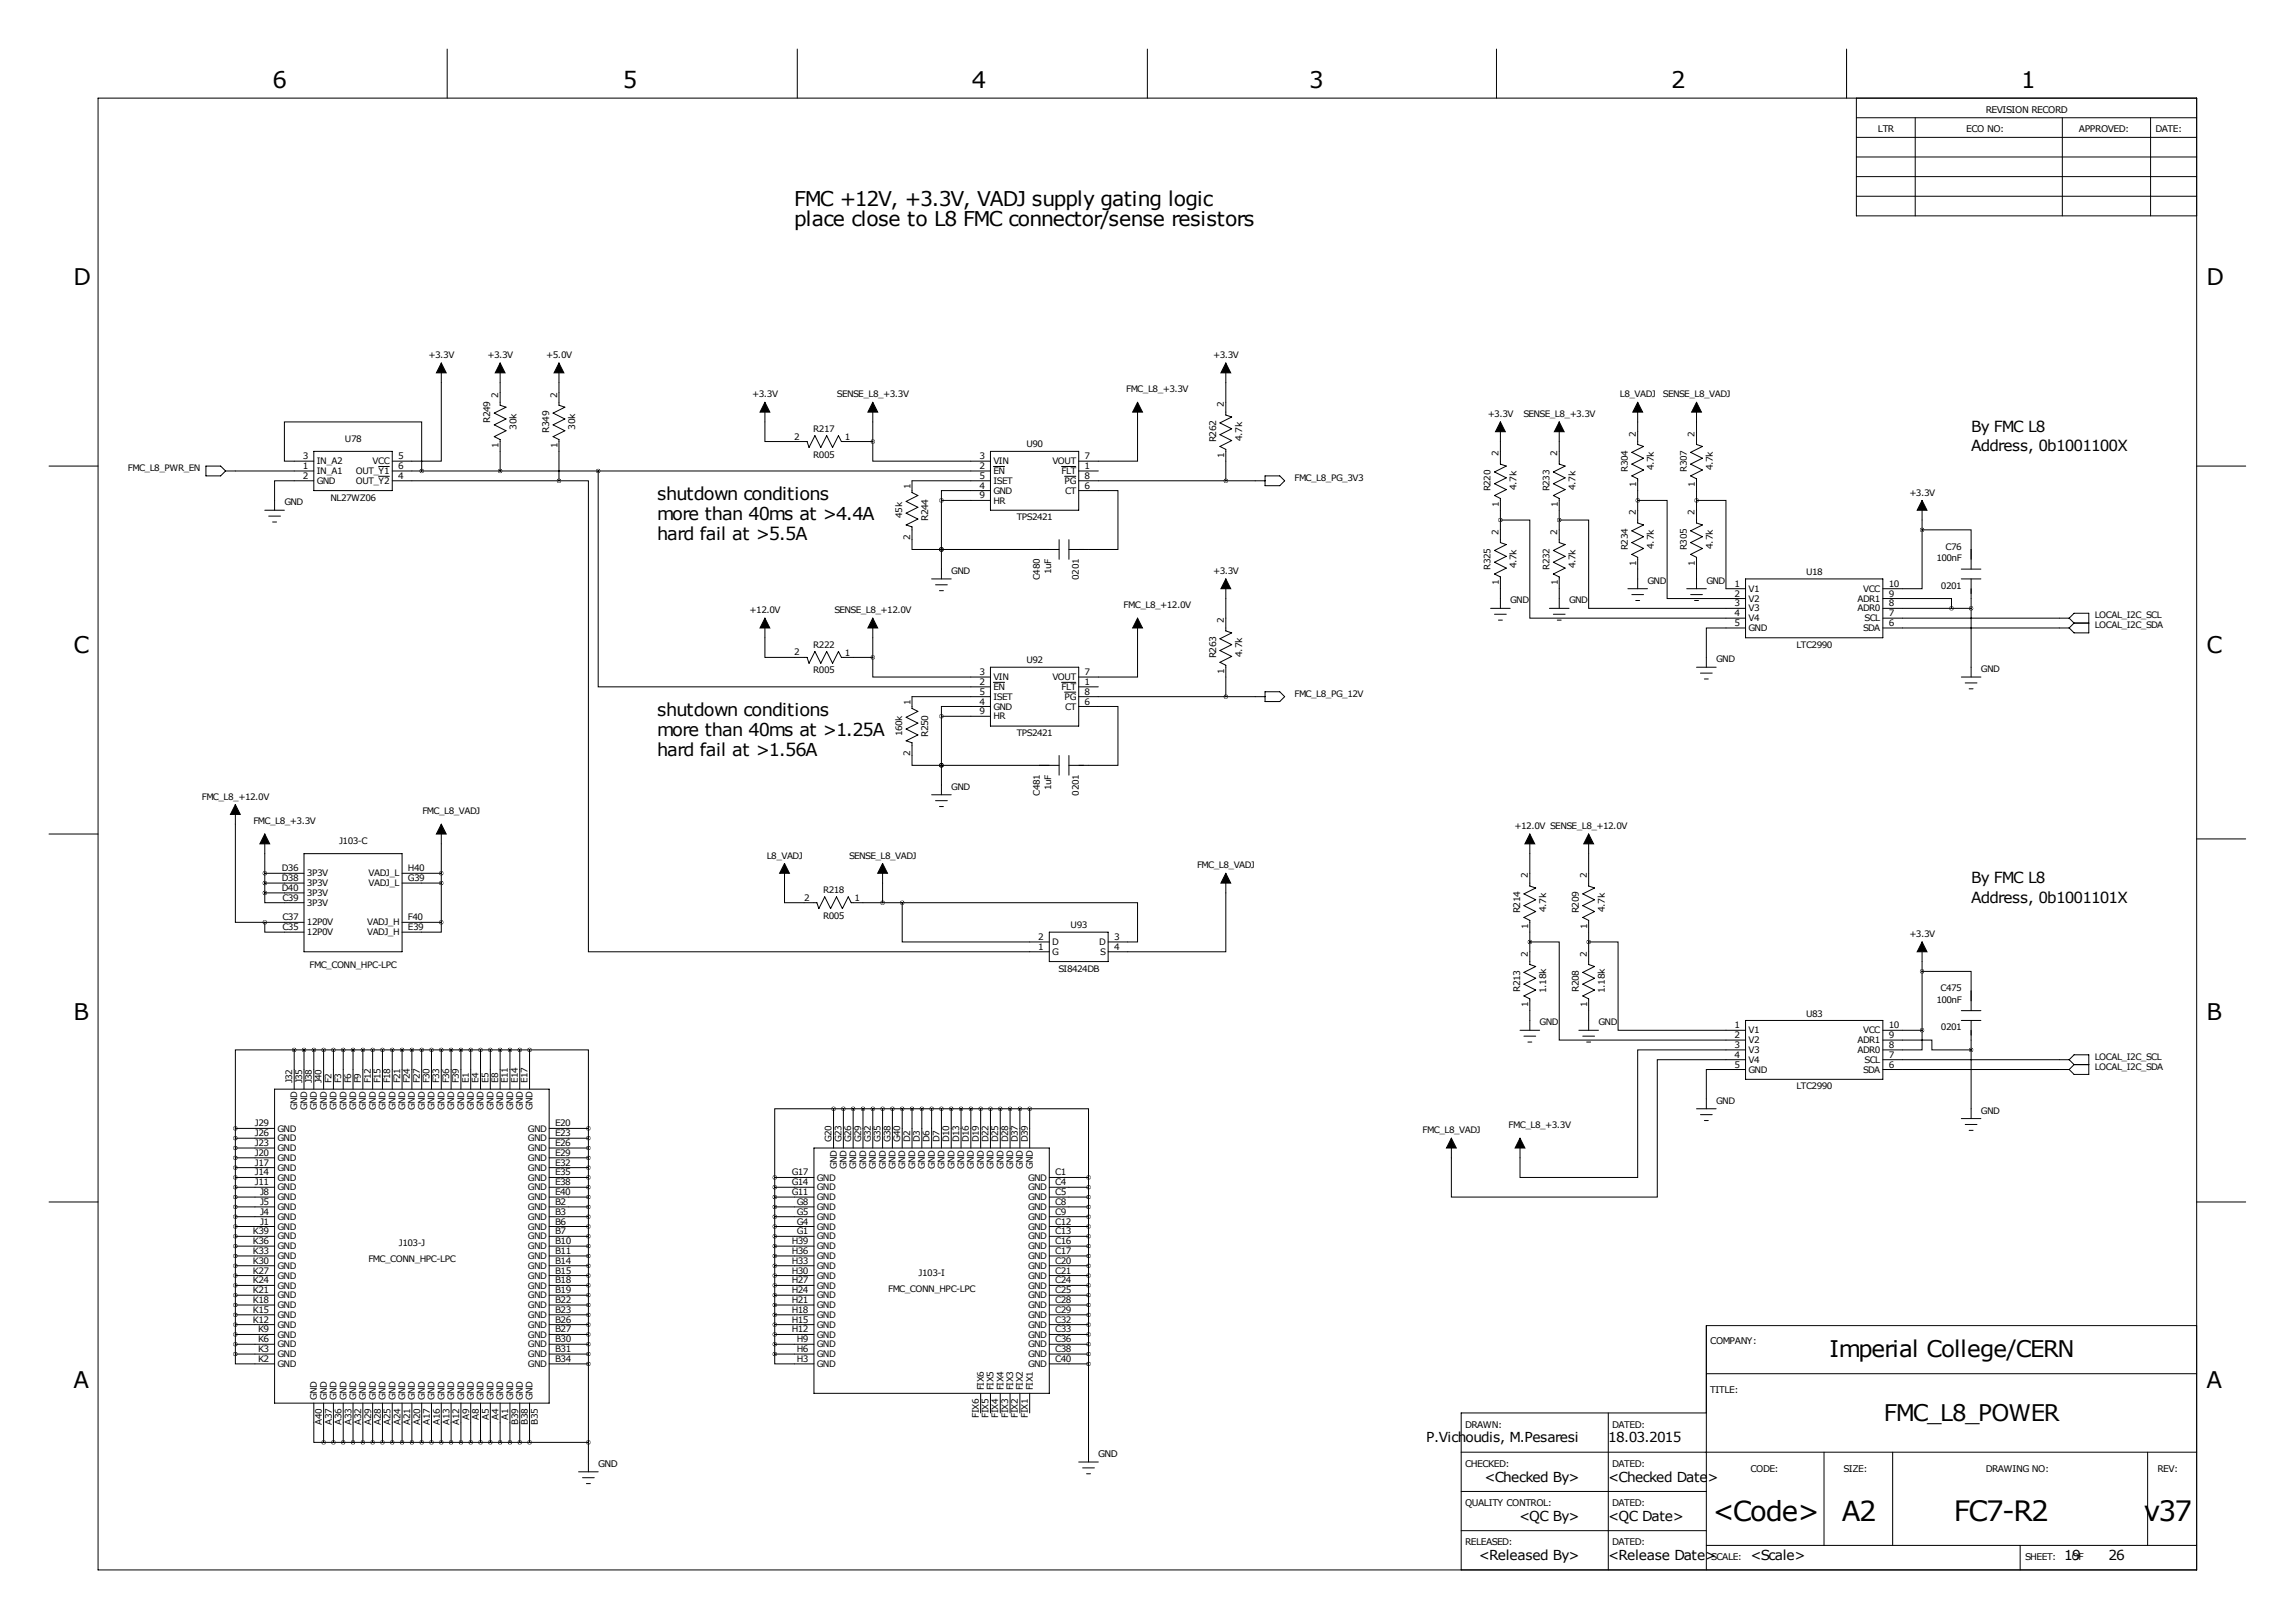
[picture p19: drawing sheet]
<svg xmlns="http://www.w3.org/2000/svg" width="594mm" height="419mm" viewBox="0 0 594 419" stroke-linecap="round" stroke-linejoin="round" font-family="sans-serif">
<defs><g id="words">
<g font-size="7.3">
<text x="506.1" y="393.7">FC7-R2</text>
<text x="555.3" y="393.7">v37</text>
</g>
<g font-size="7.1">
<text x="443.5" y="393.7">&lt;Code&gt;</text>
<text x="477.1" y="393.7">A2</text>
</g>
<g font-size="5.9">
<text x="70.6" y="22.9">6</text>
<text x="161.3" y="22.9">5</text>
<text x="251.7" y="22.9">4</text>
<text x="339.1" y="22.9">3</text>
<text x="432.8" y="22.9">2</text>
<text x="523.5" y="22.9">1</text>
<text x="19" y="73.7">D</text>
<text x="571.5" y="73.7">D</text>
<text x="19" y="168.9">C</text>
<text x="571.5" y="168.9">C</text>
<text x="19" y="264.2">B</text>
<text x="571.5" y="264.2">B</text>
<text x="473.9" y="351.3">Imperial College/CERN</text>
<text x="19" y="359.4">A</text>
<text x="571.5" y="359.4">A</text>
<text x="488" y="367.8">FMC_L8_POWER</text>
</g>
<g font-size="5.3">
<text x="205.7" y="53.3">FMC +12V, +3.3V, VADJ supply gating logic</text>
<text x="205.7" y="58.4">place close to L8 FMC connector/sense resistors</text>
</g>
<g font-size="4.6">
<text x="170.2" y="129.5">shutdown conditions</text>
<text x="170.2" y="134.6">more than 40ms at &gt;4.4A</text>
<text x="170.2" y="139.7">hard fail at &gt;5.5A</text>
<text x="170.2" y="185.4">shutdown conditions</text>
<text x="170.2" y="190.5">more than 40ms at &gt;1.25A</text>
<text x="170.2" y="195.6">hard fail at &gt;1.56A</text>
</g>
<g font-size="4">
<text x="510.5" y="111.8">By FMC L8</text>
<text x="510.5" y="116.8">Address, 0b1001100X</text>
<text x="510.5" y="228.6">By FMC L8</text>
<text x="510.5" y="233.7">Address, 0b1001101X</text>
</g>
<g font-size="3.6">
<text x="369.4" y="373.4">P.Vichoudis, M.Pesaresi</text>
<text x="416.6" y="373.4">18.03.2015</text>
<text x="384.5" y="383.5">&lt;Checked By&gt;</text>
<text x="416.6" y="383.5">&lt;Checked Date&gt;</text>
<text x="393.5" y="393.7">&lt;QC By&gt;</text>
<text x="416.6" y="393.7">&lt;QC Date&gt;</text>
<text x="383.1" y="403.8">&lt;Released By&gt;</text>
<text x="416.6" y="403.8">&lt;Release Date&gt;</text>
<text x="453.4" y="403.8">&lt;Scale&gt;</text>
<text x="534.7" y="403.8">19</text>
<text x="546.1" y="403.8">26</text>
</g>
<g font-size="2.4">
<text x="514.3" y="29.2">REVISION RECORD</text>
<text x="486.4" y="34.3">LTR</text>
<text x="509.3" y="34.3">ECO NO:</text>
<text x="538.5" y="34.3">APPROVED:</text>
<text x="558.3" y="34.3">DATE:</text>
<text x="127" y="109.5" transform="rotate(-90 127 109.5)">R249</text>
<text x="133.7" y="111.2" transform="rotate(-90 133.7 111.2)">30k</text>
<text x="142.2" y="112" transform="rotate(-90 142.2 112)">R349</text>
<text x="149" y="111.2" transform="rotate(-90 149 111.2)">30k</text>
<text x="315" y="114.5" transform="rotate(-90 315 114.5)">R262</text>
<text x="321.7" y="114.1" transform="rotate(-90 321.7 114.1)">4.7k</text>
<text x="428.4" y="121.8" transform="rotate(-90 428.4 121.8)">4.7k</text>
<text x="443.6" y="121.8" transform="rotate(-90 443.6 121.8)">4.7k</text>
<text x="392.8" y="126.8" transform="rotate(-90 392.8 126.8)">4.7k</text>
<text x="408.1" y="126.8" transform="rotate(-90 408.1 126.8)">4.7k</text>
<text x="240.4" y="134.9" transform="rotate(-90 240.4 134.9)">R244</text>
<text x="428.4" y="142.1" transform="rotate(-90 428.4 142.1)">4.7k</text>
<text x="443.6" y="142.1" transform="rotate(-90 443.6 142.1)">4.7k</text>
<text x="392.8" y="147.2" transform="rotate(-90 392.8 147.2)">4.7k</text>
<text x="408.1" y="147.2" transform="rotate(-90 408.1 147.2)">4.7k</text>
<text x="315" y="170.4" transform="rotate(-90 315 170.4)">R263</text>
<text x="321.7" y="170" transform="rotate(-90 321.7 170)">4.7k</text>
<text x="240.4" y="190.7" transform="rotate(-90 240.4 190.7)">R250</text>
<text x="393.7" y="236.5" transform="rotate(-90 393.7 236.5)">R214</text>
<text x="400.4" y="236.1" transform="rotate(-90 400.4 236.1)">4.7k</text>
<text x="408.9" y="236.5" transform="rotate(-90 408.9 236.5)">R209</text>
<text x="415.7" y="236.1" transform="rotate(-90 415.7 236.1)">4.7k</text>
<text x="393.7" y="256.8" transform="rotate(-90 393.7 256.8)">R213</text>
<text x="400.4" y="257.1" transform="rotate(-90 400.4 257.1)">1.18k</text>
<text x="408.9" y="256.8" transform="rotate(-90 408.9 256.8)">R208</text>
<text x="415.7" y="257.1" transform="rotate(-90 415.7 257.1)">1.18k</text>
<text x="443" y="348">COMPANY:</text>
<text x="443" y="360.7">TITLE:</text>
<text x="379.5" y="369.6">DRAWN:</text>
<text x="417.6" y="369.6">DATED:</text>
<text x="284.5" y="377.2">GND</text>
<text x="154.9" y="379.7">GND</text>
<text x="379.5" y="379.7">CHECKED:</text>
<text x="417.6" y="379.7">DATED:</text>
<text x="453.4" y="381">CODE:</text>
<text x="477.5" y="381">SIZE:</text>
<text x="514.3" y="381">DRAWING NO:</text>
<text x="558.8" y="381">REV:</text>
<text x="379.5" y="389.9">QUALITY CONTROL:</text>
<text x="417.6" y="389.9">DATED:</text>
<text x="379.5" y="400">RELEASED:</text>
<text x="417.6" y="400">DATED:</text>
<text x="443.2" y="403.9">SCALE:</text>
<text x="524.5" y="403.9">SHEET:</text>
<text x="536.6" y="403.9">OF</text>
</g>
<g font-size="2.3">
<text x="111" y="92.7">+3.3V</text>
<text x="126.2" y="92.7">+3.3V</text>
<text x="141.5" y="92.7">+5.0V</text>
<text x="314.2" y="92.7">+3.3V</text>
<text x="291.7" y="101.6">FMC_L8_+3.3V</text>
<text x="129" y="102.9" transform="rotate(-90 129 102.9)">2</text>
<text x="144.3" y="102.9" transform="rotate(-90 144.3 102.9)">2</text>
<text x="194.8" y="102.9">+3.3V</text>
<text x="216.8" y="102.9">SENSE_L8_+3.3V</text>
<text x="317" y="105.5" transform="rotate(-90 317 105.5)">2</text>
<text x="385.3" y="108">+3.3V</text>
<text x="394.6" y="108">SENSE_L8_+3.3V</text>
<text x="419.6" y="102.9">L8_VADJ</text>
<text x="430.7" y="102.9">SENSE_L8_VADJ</text>
<text x="205.7" y="113.8">2</text>
<text x="210.7" y="111.8">R217</text>
<text x="218.8" y="113.9">1</text>
<text x="423.7" y="113.1" transform="rotate(-90 423.7 113.1)">2</text>
<text x="438.9" y="113.1" transform="rotate(-90 438.9 113.1)">2</text>
<text x="78.4" y="118.9">3</text>
<text x="89.3" y="114.3">U78</text>
<text x="103.1" y="118.9">5</text>
<text x="129.1" y="116" transform="rotate(-90 129.1 116)">1</text>
<text x="144.4" y="116" transform="rotate(-90 144.4 116)">1</text>
<text x="210.7" y="118.5">R005</text>
<text x="253.7" y="118.9">3</text>
<text x="265.9" y="115.8">U90</text>
<text x="280.9" y="118.9">7</text>
<text x="317.1" y="118.5" transform="rotate(-90 317.1 118.5)">1</text>
<text x="388.1" y="118.2" transform="rotate(-90 388.1 118.2)">2</text>
<text x="403.4" y="118.2" transform="rotate(-90 403.4 118.2)">2</text>
<text x="33.1" y="121.9">FMC_L8_PWR_EN</text>
<text x="78.4" y="121.4">1</text>
<text x="78.4" y="124">2</text>
<text x="82" y="122.7">IN_A1</text>
<text x="82" y="120.2">IN_A2</text>
<text x="82" y="125.3">GND</text>
<text x="92.1" y="122.7">OUT_Y1</text>
<text x="92.1" y="125.3">OUT_Y2</text>
<text x="96.5" y="120.2">VCC</text>
<text x="103.1" y="121.4">6</text>
<text x="103.1" y="124">4</text>
<text x="253.7" y="121.4">2</text>
<text x="253.7" y="124">5</text>
<text x="257.3" y="120.2">VIN</text>
<text x="257.3" y="122.7">EN</text>
<text x="257.3" y="125.3">ISET</text>
<text x="272.6" y="120.2">VOUT</text>
<text x="274.9" y="122.7">FLT</text>
<text x="275.7" y="125.3">PG</text>
<text x="280.9" y="121.4">1</text>
<text x="280.9" y="124">8</text>
<text x="335.3" y="124.5">FMC_L8_PG_3V3</text>
<text x="421.6" y="122.1" transform="rotate(-90 421.6 122.1)">R304</text>
<text x="436.9" y="122.1" transform="rotate(-90 436.9 122.1)">R307</text>
<text x="73.7" y="130.8">GND</text>
<text x="85.6" y="129.6">NL27WZ06</text>
<text x="235.8" y="126.6" transform="rotate(-90 235.8 126.6)">1</text>
<text x="253.7" y="126.5">4</text>
<text x="253.7" y="129">9</text>
<text x="257.3" y="127.8">GND</text>
<text x="257.3" y="130.3">HR</text>
<text x="275.9" y="127.8">CT</text>
<text x="280.9" y="126.5">6</text>
<text x="386.1" y="127.2" transform="rotate(-90 386.1 127.2)">R220</text>
<text x="388.2" y="131.2" transform="rotate(-90 388.2 131.2)">1</text>
<text x="401.3" y="127.2" transform="rotate(-90 401.3 127.2)">R233</text>
<text x="403.5" y="131.2" transform="rotate(-90 403.5 131.2)">1</text>
<text x="423.8" y="126.1" transform="rotate(-90 423.8 126.1)">1</text>
<text x="439" y="126.1" transform="rotate(-90 439 126.1)">1</text>
<text x="494.5" y="128.3">+3.3V</text>
<text x="233.7" y="134" transform="rotate(-90 233.7 134)">45k</text>
<text x="263.4" y="134.7">TPS2421</text>
<text x="423.7" y="133.4" transform="rotate(-90 423.7 133.4)">2</text>
<text x="438.9" y="133.4" transform="rotate(-90 438.9 133.4)">2</text>
<text x="235.7" y="139.7" transform="rotate(-90 235.7 139.7)">2</text>
<text x="388.1" y="138.5" transform="rotate(-90 388.1 138.5)">2</text>
<text x="403.4" y="138.5" transform="rotate(-90 403.4 138.5)">2</text>
<text x="421.6" y="142.4" transform="rotate(-90 421.6 142.4)">R234</text>
<text x="436.9" y="142.4" transform="rotate(-90 436.9 142.4)">R305</text>
<text x="503.9" y="142.3">C76</text>
<text x="246.4" y="148.6">GND</text>
<text x="272.3" y="148.6" transform="rotate(-90 272.3 148.6)">1uF</text>
<text x="314.2" y="148.6">+3.3V</text>
<text x="386.1" y="147.5" transform="rotate(-90 386.1 147.5)">R325</text>
<text x="401.3" y="147.5" transform="rotate(-90 401.3 147.5)">R232</text>
<text x="423.8" y="146.5" transform="rotate(-90 423.8 146.5)">1</text>
<text x="439" y="146.5" transform="rotate(-90 439 146.5)">1</text>
<text x="467.8" y="148.8">U18</text>
<text x="501.5" y="145.3">100nF</text>
<text x="269.3" y="150.2" transform="rotate(-90 269.3 150.2)">C480</text>
<text x="279.4" y="150.1" transform="rotate(-90 279.4 150.1)">0201</text>
<text x="388.2" y="151.5" transform="rotate(-90 388.2 151.5)">1</text>
<text x="403.5" y="151.5" transform="rotate(-90 403.5 151.5)">1</text>
<text x="426.7" y="151.1">GND</text>
<text x="442" y="151.1">GND</text>
<text x="449.3" y="151.9">1</text>
<text x="449.3" y="154.4">2</text>
<text x="452.9" y="153.2">V1</text>
<text x="452.9" y="155.7">V2</text>
<text x="481.1" y="155.7">ADR1</text>
<text x="482.6" y="153.2">VCC</text>
<text x="489.2" y="151.9">10</text>
<text x="489.2" y="154.4">9</text>
<text x="502.7" y="152.4">0201</text>
<text x="194.2" y="158.8">+12.0V</text>
<text x="216.1" y="158.8">SENSE_L8_+12.0V</text>
<text x="291" y="157.5">FMC_L8_+12.0V</text>
<text x="317" y="161.3" transform="rotate(-90 317 161.3)">2</text>
<text x="391.2" y="156.2">GND</text>
<text x="406.4" y="156.2">GND</text>
<text x="449.3" y="157">3</text>
<text x="449.3" y="159.5">4</text>
<text x="452.9" y="158.3">V3</text>
<text x="452.9" y="160.8">V4</text>
<text x="481.1" y="158.3">ADR0</text>
<text x="483" y="160.8">SCL</text>
<text x="489.2" y="157">8</text>
<text x="489.2" y="159.5">7</text>
<text x="542.5" y="160">LOCAL_I2C_SCL</text>
<text x="210.7" y="167.6">R222</text>
<text x="449.3" y="162.1">5</text>
<text x="452.9" y="163.4">GND</text>
<text x="465.3" y="167.7">LTC2990</text>
<text x="482.6" y="163.4">SDA</text>
<text x="489.2" y="162.1">6</text>
<text x="542.5" y="162.6">LOCAL_I2C_SDA</text>
<text x="205.7" y="169.7">2</text>
<text x="218.8" y="169.8">1</text>
<text x="265.9" y="171.7">U92</text>
<text x="444.5" y="171.4">GND</text>
<text x="513.1" y="174">GND</text>
<text x="210.7" y="174.3">R005</text>
<text x="253.7" y="174.8">3</text>
<text x="253.7" y="177.3">2</text>
<text x="253.7" y="179.8">5</text>
<text x="257.3" y="176.1">VIN</text>
<text x="257.3" y="178.6">EN</text>
<text x="272.6" y="176.1">VOUT</text>
<text x="274.9" y="178.6">FLT</text>
<text x="280.9" y="174.8">7</text>
<text x="280.9" y="177.3">1</text>
<text x="280.9" y="179.8">8</text>
<text x="317.1" y="174.4" transform="rotate(-90 317.1 174.4)">1</text>
<text x="235.8" y="182.5" transform="rotate(-90 235.8 182.5)">1</text>
<text x="253.7" y="182.4">4</text>
<text x="253.7" y="184.9">9</text>
<text x="257.3" y="181.1">ISET</text>
<text x="257.3" y="183.7">GND</text>
<text x="275.7" y="181.1">PG</text>
<text x="275.9" y="183.7">CT</text>
<text x="280.9" y="182.4">6</text>
<text x="335.3" y="180.3">FMC_L8_PG_12V</text>
<text x="233.7" y="190.5" transform="rotate(-90 233.7 190.5)">160k</text>
<text x="257.3" y="186.2">HR</text>
<text x="263.4" y="190.6">TPS2421</text>
<text x="235.7" y="195.6" transform="rotate(-90 235.7 195.6)">2</text>
<text x="52.3" y="207">FMC_L8_+12.0V</text>
<text x="246.4" y="204.5">GND</text>
<text x="269.3" y="206.1" transform="rotate(-90 269.3 206.1)">C481</text>
<text x="272.3" y="204.5" transform="rotate(-90 272.3 204.5)">1uF</text>
<text x="279.4" y="205.9" transform="rotate(-90 279.4 205.9)">0201</text>
<text x="65.6" y="213.4">FMC_L8_+3.3V</text>
<text x="109.4" y="210.8">FMC_L8_VADJ</text>
<text x="392.3" y="214.6">+12.0V SENSE_L8_+12.0V</text>
<text x="87.8" y="218.4">J103-C</text>
<text x="73" y="225.6">D36</text>
<text x="79.5" y="226.9">3P3V</text>
<text x="95.5" y="226.9">VADJ_L</text>
<text x="105.7" y="225.6">H40</text>
<text x="198.6" y="222.2">L8_VADJ</text>
<text x="219.9" y="222.2">SENSE_L8_VADJ</text>
<text x="310.1" y="224.8">FMC_L8_VADJ</text>
<text x="395.7" y="227.4" transform="rotate(-90 395.7 227.4)">2</text>
<text x="411" y="227.4" transform="rotate(-90 411 227.4)">2</text>
<text x="73" y="228.1">D38</text>
<text x="73" y="230.6">D40</text>
<text x="73.1" y="233.2">C39</text>
<text x="79.5" y="229.4">3P3V</text>
<text x="79.5" y="231.9">3P3V</text>
<text x="95.5" y="229.4">VADJ_L</text>
<text x="105.7" y="228.1">G39</text>
<text x="208.3" y="233.2">2</text>
<text x="213.2" y="231.1">R218</text>
<text x="221.3" y="233.3">1</text>
<text x="73.1" y="238.3">C37</text>
<text x="79.5" y="234.5">3P3V</text>
<text x="79.5" y="239.6">12P0V</text>
<text x="95.1" y="239.6">VADJ_H</text>
<text x="105.7" y="238.3">F40</text>
<text x="213.2" y="237.8">R005</text>
<text x="73.1" y="240.8">C35</text>
<text x="79.5" y="242.1">12P0V</text>
<text x="95.1" y="242.1">VADJ_H</text>
<text x="105.7" y="240.8">E39</text>
<text x="268.9" y="243.3">2</text>
<text x="268.9" y="245.9">1</text>
<text x="272.5" y="244.6">D</text>
<text x="277.3" y="240.3">U93</text>
<text x="284.7" y="244.6">D</text>
<text x="288.5" y="243.3">3</text>
<text x="288.5" y="245.9">4</text>
<text x="395.8" y="240.4" transform="rotate(-90 395.8 240.4)">1</text>
<text x="411.1" y="240.4" transform="rotate(-90 411.1 240.4)">1</text>
<text x="494.5" y="242.6">+3.3V</text>
<text x="80.2" y="250.5">FMC_CONN_HPC-LPC</text>
<text x="272.5" y="247.2">G</text>
<text x="274.1" y="251.5">SI8424DB</text>
<text x="284.9" y="247.2">S</text>
<text x="395.7" y="247.7" transform="rotate(-90 395.7 247.7)">2</text>
<text x="411" y="247.7" transform="rotate(-90 411 247.7)">2</text>
<text x="502.6" y="256.6">C475</text>
<text x="395.8" y="260.8" transform="rotate(-90 395.8 260.8)">1</text>
<text x="411.1" y="260.8" transform="rotate(-90 411.1 260.8)">1</text>
<text x="467.8" y="263.1">U83</text>
<text x="501.5" y="259.6">100nF</text>
<text x="398.8" y="265.4">GND</text>
<text x="414" y="265.4">GND</text>
<text x="449.3" y="266.2">1</text>
<text x="449.3" y="268.7">2</text>
<text x="452.9" y="267.5">V1</text>
<text x="482.6" y="267.5">VCC</text>
<text x="489.2" y="266.2">10</text>
<text x="489.2" y="268.7">9</text>
<text x="502.7" y="266.7">0201</text>
<text x="449.3" y="271.3">3</text>
<text x="449.3" y="273.8">4</text>
<text x="452.9" y="270">V2</text>
<text x="452.9" y="272.6">V3</text>
<text x="452.9" y="275.1">V4</text>
<text x="481.1" y="270">ADR1</text>
<text x="481.1" y="272.6">ADR0</text>
<text x="483" y="275.1">SCL</text>
<text x="489.2" y="271.3">8</text>
<text x="489.2" y="273.8">7</text>
<text x="542.5" y="274.3">LOCAL_I2C_SCL</text>
<text x="75.7" y="280.4" transform="rotate(-90 75.7 280.4)">J32</text>
<text x="78.2" y="280.4" transform="rotate(-90 78.2 280.4)">J35</text>
<text x="80.8" y="280.4" transform="rotate(-90 80.8 280.4)">J38</text>
<text x="83.3" y="280.4" transform="rotate(-90 83.3 280.4)">J40</text>
<text x="85.9" y="280.4" transform="rotate(-90 85.9 280.4)">F2</text>
<text x="88.4" y="280.4" transform="rotate(-90 88.4 280.4)">F3</text>
<text x="90.9" y="280.4" transform="rotate(-90 90.9 280.4)">F6</text>
<text x="93.5" y="280.4" transform="rotate(-90 93.5 280.4)">F9</text>
<text x="96" y="280.4" transform="rotate(-90 96 280.4)">F12</text>
<text x="98.6" y="280.4" transform="rotate(-90 98.6 280.4)">F15</text>
<text x="101.1" y="280.4" transform="rotate(-90 101.1 280.4)">F18</text>
<text x="103.6" y="280.4" transform="rotate(-90 103.6 280.4)">F21</text>
<text x="106.2" y="280.4" transform="rotate(-90 106.2 280.4)">F24</text>
<text x="108.7" y="280.4" transform="rotate(-90 108.7 280.4)">F27</text>
<text x="111.3" y="280.4" transform="rotate(-90 111.3 280.4)">F30</text>
<text x="113.8" y="280.4" transform="rotate(-90 113.8 280.4)">F33</text>
<text x="116.3" y="280.4" transform="rotate(-90 116.3 280.4)">F36</text>
<text x="118.9" y="280.4" transform="rotate(-90 118.9 280.4)">F39</text>
<text x="121.4" y="280.4" transform="rotate(-90 121.4 280.4)">E1</text>
<text x="124" y="280.4" transform="rotate(-90 124 280.4)">E4</text>
<text x="126.5" y="280.4" transform="rotate(-90 126.5 280.4)">E5</text>
<text x="129" y="280.4" transform="rotate(-90 129 280.4)">E8</text>
<text x="131.6" y="280.4" transform="rotate(-90 131.6 280.4)">E11</text>
<text x="134.1" y="280.4" transform="rotate(-90 134.1 280.4)">E14</text>
<text x="136.7" y="280.4" transform="rotate(-90 136.7 280.4)">E17</text>
<text x="449.3" y="276.4">5</text>
<text x="452.9" y="277.7">GND</text>
<text x="482.6" y="277.7">SDA</text>
<text x="489.2" y="276.4">6</text>
<text x="542.5" y="276.9">LOCAL_I2C_SDA</text>
<text x="77" y="287.4" transform="rotate(-90 77 287.4)">GND</text>
<text x="79.5" y="287.4" transform="rotate(-90 79.5 287.4)">GND</text>
<text x="82.1" y="287.4" transform="rotate(-90 82.1 287.4)">GND</text>
<text x="84.6" y="287.4" transform="rotate(-90 84.6 287.4)">GND</text>
<text x="87.2" y="287.4" transform="rotate(-90 87.2 287.4)">GND</text>
<text x="89.7" y="287.4" transform="rotate(-90 89.7 287.4)">GND</text>
<text x="92.2" y="287.4" transform="rotate(-90 92.2 287.4)">GND</text>
<text x="94.8" y="287.4" transform="rotate(-90 94.8 287.4)">GND</text>
<text x="97.3" y="287.4" transform="rotate(-90 97.3 287.4)">GND</text>
<text x="99.9" y="287.4" transform="rotate(-90 99.9 287.4)">GND</text>
<text x="102.4" y="287.4" transform="rotate(-90 102.4 287.4)">GND</text>
<text x="104.9" y="287.4" transform="rotate(-90 104.9 287.4)">GND</text>
<text x="107.5" y="287.4" transform="rotate(-90 107.5 287.4)">GND</text>
<text x="110" y="287.4" transform="rotate(-90 110 287.4)">GND</text>
<text x="112.6" y="287.4" transform="rotate(-90 112.6 287.4)">GND</text>
<text x="115.1" y="287.4" transform="rotate(-90 115.1 287.4)">GND</text>
<text x="117.6" y="287.4" transform="rotate(-90 117.6 287.4)">GND</text>
<text x="120.2" y="287.4" transform="rotate(-90 120.2 287.4)">GND</text>
<text x="122.7" y="287.4" transform="rotate(-90 122.7 287.4)">GND</text>
<text x="125.3" y="287.4" transform="rotate(-90 125.3 287.4)">GND</text>
<text x="127.8" y="287.4" transform="rotate(-90 127.8 287.4)">GND</text>
<text x="130.3" y="287.4" transform="rotate(-90 130.3 287.4)">GND</text>
<text x="132.9" y="287.4" transform="rotate(-90 132.9 287.4)">GND</text>
<text x="135.4" y="287.4" transform="rotate(-90 135.4 287.4)">GND</text>
<text x="138" y="287.4" transform="rotate(-90 138 287.4)">GND</text>
<text x="444.5" y="285.8">GND</text>
<text x="465.3" y="282">LTC2990</text>
<text x="66" y="291.6">J29</text>
<text x="71.9" y="292.9">GND</text>
<text x="136.7" y="292.9">GND</text>
<text x="143.8" y="291.6">E20</text>
<text x="368.5" y="293.4">FMC_L8_VADJ</text>
<text x="390.7" y="292.1">FMC_L8_+3.3V</text>
<text x="513.1" y="288.3">GND</text>
<text x="66" y="299.2">J20</text>
<text x="66" y="296.7">J23</text>
<text x="66" y="294.1">J26</text>
<text x="71.9" y="298">GND</text>
<text x="71.9" y="295.4">GND</text>
<text x="136.7" y="295.4">GND</text>
<text x="136.7" y="298">GND</text>
<text x="143.8" y="294.1">E23</text>
<text x="143.8" y="296.7">E26</text>
<text x="143.8" y="299.2">E29</text>
<text x="215.4" y="295.7" transform="rotate(-90 215.4 295.7)">G20</text>
<text x="217.9" y="295.7" transform="rotate(-90 217.9 295.7)">G23</text>
<text x="220.5" y="295.7" transform="rotate(-90 220.5 295.7)">G26</text>
<text x="223" y="295.7" transform="rotate(-90 223 295.7)">G29</text>
<text x="225.6" y="295.7" transform="rotate(-90 225.6 295.7)">G32</text>
<text x="228.1" y="295.7" transform="rotate(-90 228.1 295.7)">G35</text>
<text x="230.6" y="295.7" transform="rotate(-90 230.6 295.7)">G38</text>
<text x="233.2" y="295.7" transform="rotate(-90 233.2 295.7)">G40</text>
<text x="235.7" y="295.7" transform="rotate(-90 235.7 295.7)">D2</text>
<text x="238.3" y="295.7" transform="rotate(-90 238.3 295.7)">D3</text>
<text x="240.8" y="295.7" transform="rotate(-90 240.8 295.7)">D6</text>
<text x="243.3" y="295.7" transform="rotate(-90 243.3 295.7)">D7</text>
<text x="245.9" y="295.7" transform="rotate(-90 245.9 295.7)">D10</text>
<text x="248.4" y="295.7" transform="rotate(-90 248.4 295.7)">D13</text>
<text x="251" y="295.7" transform="rotate(-90 251 295.7)">D16</text>
<text x="253.5" y="295.7" transform="rotate(-90 253.5 295.7)">D19</text>
<text x="256" y="295.7" transform="rotate(-90 256 295.7)">D22</text>
<text x="258.6" y="295.7" transform="rotate(-90 258.6 295.7)">D25</text>
<text x="261.1" y="295.7" transform="rotate(-90 261.1 295.7)">D28</text>
<text x="263.7" y="295.7" transform="rotate(-90 263.7 295.7)">D37</text>
<text x="266.2" y="295.7" transform="rotate(-90 266.2 295.7)">D39</text>
<text x="66" y="304.3">J14</text>
<text x="66" y="301.8">J17</text>
<text x="71.9" y="305.6">GND</text>
<text x="71.9" y="303.1">GND</text>
<text x="71.9" y="300.5">GND</text>
<text x="136.7" y="300.5">GND</text>
<text x="136.7" y="303.1">GND</text>
<text x="136.7" y="305.6">GND</text>
<text x="143.8" y="301.8">E32</text>
<text x="143.8" y="304.3">E35</text>
<text x="205.1" y="304.3">G17</text>
<text x="211.6" y="305.6">GND</text>
<text x="216.7" y="302.7" transform="rotate(-90 216.7 302.7)">GND</text>
<text x="219.2" y="302.7" transform="rotate(-90 219.2 302.7)">GND</text>
<text x="221.8" y="302.7" transform="rotate(-90 221.8 302.7)">GND</text>
<text x="224.3" y="302.7" transform="rotate(-90 224.3 302.7)">GND</text>
<text x="226.9" y="302.7" transform="rotate(-90 226.9 302.7)">GND</text>
<text x="229.4" y="302.7" transform="rotate(-90 229.4 302.7)">GND</text>
<text x="231.9" y="302.7" transform="rotate(-90 231.9 302.7)">GND</text>
<text x="234.5" y="302.7" transform="rotate(-90 234.5 302.7)">GND</text>
<text x="237" y="302.7" transform="rotate(-90 237 302.7)">GND</text>
<text x="239.6" y="302.7" transform="rotate(-90 239.6 302.7)">GND</text>
<text x="242.1" y="302.7" transform="rotate(-90 242.1 302.7)">GND</text>
<text x="244.6" y="302.7" transform="rotate(-90 244.6 302.7)">GND</text>
<text x="247.2" y="302.7" transform="rotate(-90 247.2 302.7)">GND</text>
<text x="249.7" y="302.7" transform="rotate(-90 249.7 302.7)">GND</text>
<text x="252.3" y="302.7" transform="rotate(-90 252.3 302.7)">GND</text>
<text x="254.8" y="302.7" transform="rotate(-90 254.8 302.7)">GND</text>
<text x="257.3" y="302.7" transform="rotate(-90 257.3 302.7)">GND</text>
<text x="259.9" y="302.7" transform="rotate(-90 259.9 302.7)">GND</text>
<text x="262.4" y="302.7" transform="rotate(-90 262.4 302.7)">GND</text>
<text x="265" y="302.7" transform="rotate(-90 265 302.7)">GND</text>
<text x="266.3" y="305.6">GND</text>
<text x="267.5" y="302.7" transform="rotate(-90 267.5 302.7)">GND</text>
<text x="273.3" y="304.3">C1</text>
<text x="66" y="306.8">J11</text>
<text x="67.4" y="311.9">J5</text>
<text x="67.4" y="309.4">J8</text>
<text x="71.9" y="310.7">GND</text>
<text x="71.9" y="308.1">GND</text>
<text x="136.7" y="308.1">GND</text>
<text x="136.7" y="310.7">GND</text>
<text x="143.8" y="306.8">E38</text>
<text x="143.8" y="309.4">E40</text>
<text x="143.8" y="311.9">B2</text>
<text x="205.1" y="309.4">G11</text>
<text x="205.1" y="306.8">G14</text>
<text x="206.4" y="311.9">G8</text>
<text x="211.6" y="310.7">GND</text>
<text x="211.6" y="308.1">GND</text>
<text x="266.3" y="308.1">GND</text>
<text x="266.3" y="310.7">GND</text>
<text x="273.3" y="306.8">C4</text>
<text x="273.3" y="309.4">C5</text>
<text x="273.3" y="311.9">C8</text>
<text x="67.4" y="317">J1</text>
<text x="67.4" y="314.5">J4</text>
<text x="71.9" y="315.8">GND</text>
<text x="71.9" y="313.2">GND</text>
<text x="136.7" y="313.2">GND</text>
<text x="136.7" y="315.8">GND</text>
<text x="143.8" y="314.5">B3</text>
<text x="143.8" y="317">B6</text>
<text x="206.4" y="317">G4</text>
<text x="206.4" y="314.5">G5</text>
<text x="211.6" y="315.8">GND</text>
<text x="211.6" y="313.2">GND</text>
<text x="266.3" y="313.2">GND</text>
<text x="266.3" y="315.8">GND</text>
<text x="273.3" y="314.5">C9</text>
<text x="273.3" y="317">C12</text>
<text x="65.5" y="322.1">K36</text>
<text x="65.5" y="319.5">K39</text>
<text x="71.9" y="323.4">GND</text>
<text x="71.9" y="320.8">GND</text>
<text x="71.9" y="318.3">GND</text>
<text x="103.3" y="322.6">J103-J</text>
<text x="136.7" y="318.3">GND</text>
<text x="136.7" y="320.8">GND</text>
<text x="136.7" y="323.4">GND</text>
<text x="143.8" y="319.5">B7</text>
<text x="143.8" y="322.1">B10</text>
<text x="205.1" y="322.1">H39</text>
<text x="206.4" y="319.5">G1</text>
<text x="211.6" y="323.4">GND</text>
<text x="211.6" y="320.8">GND</text>
<text x="211.6" y="318.3">GND</text>
<text x="266.3" y="318.3">GND</text>
<text x="266.3" y="320.8">GND</text>
<text x="266.3" y="323.4">GND</text>
<text x="273.3" y="319.5">C13</text>
<text x="273.3" y="322.1">C16</text>
<text x="65.5" y="329.7">K27</text>
<text x="65.5" y="327.2">K30</text>
<text x="65.5" y="324.6">K33</text>
<text x="71.9" y="328.5">GND</text>
<text x="71.9" y="325.9">GND</text>
<text x="95.4" y="326.7">FMC_CONN_HPC-LPC</text>
<text x="136.7" y="325.9">GND</text>
<text x="136.7" y="328.5">GND</text>
<text x="143.8" y="324.6">B11</text>
<text x="143.8" y="327.2">B14</text>
<text x="143.8" y="329.7">B15</text>
<text x="205.1" y="329.7">H30</text>
<text x="205.1" y="327.2">H33</text>
<text x="205.1" y="324.6">H36</text>
<text x="211.6" y="328.5">GND</text>
<text x="211.6" y="325.9">GND</text>
<text x="266.3" y="325.9">GND</text>
<text x="266.3" y="328.5">GND</text>
<text x="273.3" y="324.6">C17</text>
<text x="273.3" y="327.2">C20</text>
<text x="273.3" y="329.7">C21</text>
<text x="65.5" y="334.8">K21</text>
<text x="65.5" y="332.2">K24</text>
<text x="71.9" y="333.5">GND</text>
<text x="71.9" y="331">GND</text>
<text x="136.7" y="331">GND</text>
<text x="136.7" y="333.5">GND</text>
<text x="143.8" y="332.2">B18</text>
<text x="143.8" y="334.8">B19</text>
<text x="205.1" y="334.8">H24</text>
<text x="205.1" y="332.2">H27</text>
<text x="211.6" y="333.5">GND</text>
<text x="211.6" y="331">GND</text>
<text x="230" y="334.4">FMC_CONN_HPC-LPC</text>
<text x="237.9" y="330.2">J103-I</text>
<text x="266.3" y="331">GND</text>
<text x="266.3" y="333.5">GND</text>
<text x="273.3" y="332.2">C24</text>
<text x="273.3" y="334.8">C25</text>
<text x="65.5" y="339.9">K15</text>
<text x="65.5" y="337.3">K18</text>
<text x="71.9" y="341.2">GND</text>
<text x="71.9" y="338.6">GND</text>
<text x="71.9" y="336.1">GND</text>
<text x="136.7" y="336.1">GND</text>
<text x="136.7" y="338.6">GND</text>
<text x="136.7" y="341.2">GND</text>
<text x="143.8" y="337.3">B22</text>
<text x="143.8" y="339.9">B23</text>
<text x="205.1" y="339.9">H18</text>
<text x="205.1" y="337.3">H21</text>
<text x="211.6" y="341.2">GND</text>
<text x="211.6" y="338.6">GND</text>
<text x="211.6" y="336.1">GND</text>
<text x="266.3" y="336.1">GND</text>
<text x="266.3" y="338.6">GND</text>
<text x="266.3" y="341.2">GND</text>
<text x="273.3" y="337.3">C28</text>
<text x="273.3" y="339.9">C29</text>
<text x="65.5" y="342.4">K12</text>
<text x="66.8" y="347.5">K6</text>
<text x="66.8" y="344.9">K9</text>
<text x="71.9" y="346.2">GND</text>
<text x="71.9" y="343.7">GND</text>
<text x="136.7" y="343.7">GND</text>
<text x="136.7" y="346.2">GND</text>
<text x="143.8" y="342.4">B26</text>
<text x="143.8" y="344.9">B27</text>
<text x="143.8" y="347.5">B30</text>
<text x="205.1" y="344.9">H12</text>
<text x="205.1" y="342.4">H15</text>
<text x="206.4" y="347.5">H9</text>
<text x="211.6" y="346.2">GND</text>
<text x="211.6" y="343.7">GND</text>
<text x="266.3" y="343.7">GND</text>
<text x="266.3" y="346.2">GND</text>
<text x="273.3" y="342.4">C32</text>
<text x="273.3" y="344.9">C33</text>
<text x="273.3" y="347.5">C36</text>
<text x="66.8" y="352.6">K2</text>
<text x="66.8" y="350">K3</text>
<text x="71.9" y="353.9">GND</text>
<text x="71.9" y="351.3">GND</text>
<text x="71.9" y="348.8">GND</text>
<text x="136.7" y="348.8">GND</text>
<text x="136.7" y="351.3">GND</text>
<text x="136.7" y="353.9">GND</text>
<text x="143.8" y="350">B31</text>
<text x="143.8" y="352.6">B34</text>
<text x="206.4" y="352.6">H3</text>
<text x="206.4" y="350">H6</text>
<text x="211.6" y="353.9">GND</text>
<text x="211.6" y="351.3">GND</text>
<text x="211.6" y="348.8">GND</text>
<text x="266.3" y="348.8">GND</text>
<text x="266.3" y="351.3">GND</text>
<text x="266.3" y="353.9">GND</text>
<text x="273.3" y="350">C38</text>
<text x="273.3" y="352.6">C40</text>
<text x="254.8" y="359.9" transform="rotate(-90 254.8 359.9)">FIX6</text>
<text x="257.3" y="359.9" transform="rotate(-90 257.3 359.9)">FIX5</text>
<text x="259.9" y="359.9" transform="rotate(-90 259.9 359.9)">FIX4</text>
<text x="262.4" y="359.9" transform="rotate(-90 262.4 359.9)">FIX3</text>
<text x="265" y="359.9" transform="rotate(-90 265 359.9)">FIX2</text>
<text x="267.5" y="359.9" transform="rotate(-90 267.5 359.9)">FIX1</text>
<text x="82.1" y="362.5" transform="rotate(-90 82.1 362.5)">GND</text>
<text x="84.6" y="362.5" transform="rotate(-90 84.6 362.5)">GND</text>
<text x="87.2" y="362.5" transform="rotate(-90 87.2 362.5)">GND</text>
<text x="89.7" y="362.5" transform="rotate(-90 89.7 362.5)">GND</text>
<text x="92.2" y="362.5" transform="rotate(-90 92.2 362.5)">GND</text>
<text x="94.8" y="362.5" transform="rotate(-90 94.8 362.5)">GND</text>
<text x="97.3" y="362.5" transform="rotate(-90 97.3 362.5)">GND</text>
<text x="99.9" y="362.5" transform="rotate(-90 99.9 362.5)">GND</text>
<text x="102.4" y="362.5" transform="rotate(-90 102.4 362.5)">GND</text>
<text x="104.9" y="362.5" transform="rotate(-90 104.9 362.5)">GND</text>
<text x="107.5" y="362.5" transform="rotate(-90 107.5 362.5)">GND</text>
<text x="110" y="362.5" transform="rotate(-90 110 362.5)">GND</text>
<text x="112.6" y="362.5" transform="rotate(-90 112.6 362.5)">GND</text>
<text x="115.1" y="362.5" transform="rotate(-90 115.1 362.5)">GND</text>
<text x="117.6" y="362.5" transform="rotate(-90 117.6 362.5)">GND</text>
<text x="120.2" y="362.5" transform="rotate(-90 120.2 362.5)">GND</text>
<text x="122.7" y="362.5" transform="rotate(-90 122.7 362.5)">GND</text>
<text x="125.3" y="362.5" transform="rotate(-90 125.3 362.5)">GND</text>
<text x="127.8" y="362.5" transform="rotate(-90 127.8 362.5)">GND</text>
<text x="130.3" y="362.5" transform="rotate(-90 130.3 362.5)">GND</text>
<text x="132.9" y="362.5" transform="rotate(-90 132.9 362.5)">GND</text>
<text x="135.4" y="362.5" transform="rotate(-90 135.4 362.5)">GND</text>
<text x="138" y="362.5" transform="rotate(-90 138 362.5)">GND</text>
<text x="83.4" y="368.8" transform="rotate(-90 83.4 368.8)">A40</text>
<text x="85.9" y="368.8" transform="rotate(-90 85.9 368.8)">A37</text>
<text x="88.5" y="368.8" transform="rotate(-90 88.5 368.8)">A36</text>
<text x="91" y="368.8" transform="rotate(-90 91 368.8)">A33</text>
<text x="93.6" y="368.8" transform="rotate(-90 93.6 368.8)">A32</text>
<text x="96.1" y="368.8" transform="rotate(-90 96.1 368.8)">A29</text>
<text x="98.6" y="368.8" transform="rotate(-90 98.6 368.8)">A28</text>
<text x="101.2" y="368.8" transform="rotate(-90 101.2 368.8)">A25</text>
<text x="103.7" y="368.8" transform="rotate(-90 103.7 368.8)">A24</text>
<text x="106.3" y="368.8" transform="rotate(-90 106.3 368.8)">A21</text>
<text x="108.8" y="368.8" transform="rotate(-90 108.8 368.8)">A20</text>
<text x="111.3" y="368.8" transform="rotate(-90 111.3 368.8)">A17</text>
<text x="113.9" y="368.8" transform="rotate(-90 113.9 368.8)">A16</text>
<text x="116.4" y="368.8" transform="rotate(-90 116.4 368.8)">A13</text>
<text x="119" y="368.8" transform="rotate(-90 119 368.8)">A12</text>
<text x="121.5" y="367.5" transform="rotate(-90 121.5 367.5)">A9</text>
<text x="124" y="367.5" transform="rotate(-90 124 367.5)">A8</text>
<text x="126.6" y="367.5" transform="rotate(-90 126.6 367.5)">A5</text>
<text x="129.1" y="367.5" transform="rotate(-90 129.1 367.5)">A4</text>
<text x="131.7" y="367.5" transform="rotate(-90 131.7 367.5)">A1</text>
<text x="134.2" y="368.8" transform="rotate(-90 134.2 368.8)">B39</text>
<text x="136.7" y="368.8" transform="rotate(-90 136.7 368.8)">B38</text>
<text x="139.3" y="368.8" transform="rotate(-90 139.3 368.8)">B35</text>
<text x="253.5" y="367.1" transform="rotate(-90 253.5 367.1)">FIX6</text>
<text x="256" y="367.1" transform="rotate(-90 256 367.1)">FIX5</text>
<text x="258.6" y="367.1" transform="rotate(-90 258.6 367.1)">FIX4</text>
<text x="261.1" y="367.1" transform="rotate(-90 261.1 367.1)">FIX3</text>
<text x="263.7" y="367.1" transform="rotate(-90 263.7 367.1)">FIX2</text>
<text x="266.2" y="367.1" transform="rotate(-90 266.2 367.1)">FIX1</text>
</g>
</g></defs>
<g fill="none" stroke="#000" stroke-width=".26">
<path d="M115.8 12.7v12.7M206.5 12.7v12.7M297.2 12.7v12.7M387.6 12.7v12.7M478.3 12.7v12.7M25.4 25.4h543.6v381h-543.6zM480.8 25.4v30.5h88.2M480.8 30.5h88.2M480.8 35.6h88.2M496.1 30.5v25.4M534.2 30.5v25.4M557 30.5v25.4"/>
<path d="M480.8 40.6h88.2M480.8 45.7h88.2M480.8 50.8h88.2M114.3 94v25.4h-12.7M129.5 94v10.9l1.6 .5-3.1 1.5 3.1 1.6-3.1 1.5 3.1 1.5-3.1 1.5 1.5 .8v8.1M144.8 94v10.9l1.5 .5-3 1.5 3 1.6-3 1.5 3 1.5-3 1.5 1.5 .8v10.7M317.5 94v13.4l1.5 .5-3 1.6 3 1.5-3 1.5 3 1.5-3 1.6 1.5 .7v8.2M81.3 119.4h-7.6v-10.2h35.5v12.7M81.3 116.8h20.3v10.2h-20.3zM198.1 104.1v10.2h10.9l.5 1.5 1.6-3 1.5 3 1.5-3 1.5 3 1.6-3 .7 1.5h8.2M226.1 114.3v5.1h30.4M226.1 104.1v10.2"/>
<path d="M256.5 116.8h22.9v15.3h-22.9zM294.6 104.1v15.3h-15.2M388.6 109.2v10.9l1.5 .5-3 1.6 3 1.5-3 1.5 3 1.5-3 1.6 1.5 .7v11.5l1.5 .5-3 1.5 3 1.5-3 1.5 3 1.6-3 1.5 1.5 .8v8.1M403.9 109.2v10.9l1.5 .5-3.1 1.6 3.1 1.5-3.1 1.5 3.1 1.5-3.1 1.6 1.6 .7v11.5l1.5 .5-3.1 1.5 3.1 1.5-3.1 1.5 3.1 1.6-3.1 1.5 1.6 .8v8.1M424.2 104.1v11l1.5 .5-3 1.5 3 1.5-3 1.5 3 1.6-3 1.5 1.5 .8v11.4l1.5 .5-3 1.5 3 1.5-3 1.6 3 1.5-3 1.5 1.5 .8v8.1M439.4 104.1v11l1.5 .5-3 1.5 3 1.5-3 1.5 3 1.6-3 1.5 1.5 .8v11.4l1.5 .5-3 1.5 3 1.5-3 1.6 3 1.5-3 1.5 1.5 .8v8.1M12.7 120.6h12.7M53.3 120.6h3.8l1.3 1.3-1.3 1.3h-3.8zM58.4 121.9h22.9M68.6 132.1h5.1M69.6 133.6h3M70.6 135.1h1"/>
<path d="M81.3 124.5h-10.2v7.6M98.1 120.8h2.7M98.1 123.3h2.7M101.6 121.9h154.9M101.6 124.5h43.2M144.8 124.5h7.6v121.9h119.4M154.9 121.9v55.9h101.6M243.8 129.5v20.4M243.8 129.5h12.7M256.5 124.5h-20.3v3l1.5 .8-3 1.5 3 1.5-3 1.5 3 1.6-3 1.5 1.5 .5v5.8h7.6M256.5 127h-12.7v2.5M257.3 120.8h2.9"/>
<path d="M274.3 139.7v5.1M274.9 120.8h3.7M275.7 123.3h2.9M276.9 139.7v5.1M279.4 127h10.2v15.2h-12.7M279.4 121.9h5.1M279.4 124.5h48.3M327.7 123.2h3.8l1.2 1.3-1.2 1.2h-3.8zM388.6 134.6h7.6v25.4h55.9M403.9 134.6h7.6v22.9h40.6M424.2 129.5h7.6v25.4h20.3M439.4 129.5h7.6v22.9h5.1"/>
<path d="M497.8 137.2v15.2h-10.1M497.8 137.2h12.7v10.1M497.8 129.5v7.7M569 120.6h12.7M241.3 149.9h5.1M242.3 151.4h3.1M243.3 152.9h1M243.8 142.2h.1M243.8 142.2h30.5M317.5 149.9v13.4l1.5 .5-3 1.6 3 1.5-3 1.5 3 1.5-3 1.5 1.5 .8v8.1M386.1 157.5h5.1M387.1 159h3"/>
<path d="M401.3 157.5h5.1M402.3 159h3.1M421.6 152.4h5.1M422.7 153.9h3M423.7 155.4h1M436.9 152.4h5.1M437.9 153.9h3M438.9 155.4h1M452.1 149.9h35.6v15.2h-35.6zM487.7 154.9h17.8v2.6M487.7 157.5h22.8M508 149.9h5.1"/>
<path d="M508 147.3h5.1M510.5 149.9v25.4M198.1 160v10.2h10.9l.5 1.5 1.6-3 1.5 3 1.5-3 1.5 3 1.6-3 .7 1.5h8.2M226.1 170.2v5.1h30.4M226.1 160v10.2M256.5 172.7h22.9v15.3h-22.9zM257.3 176.6h2.9M274.9 176.6h3.7M275.7 179.2h2.9M279.4 177.8h5.1M294.6 160v15.3h-15.2M327.7 179.1h3.8l1.2 1.2-1.2 1.3h-3.8z"/>
<path d="M388.1 160.5h1M403.4 160.5h1M439.4 172.7h5.1M440.4 174.2h3.1M441.5 175.8h1M452.1 162.6h-10.1v10.1M487.7 160h48.2M487.7 162.6h48.2M508 175.3h5.1M509 176.8h3.1M510 178.3h1M535.9 160l1.3 1.3"/>
<path d="M535.9 160l1.3-1.2h3.8v5h-3.8l-1.3-1.2M537.2 161.3h3.8M537.2 161.3l-1.3 1.3M243.8 198.1h.1M243.8 185.4v20.3M243.8 185.4h12.7M243.8 198.1h30.5M256.5 180.3h-20.3v3.1l1.5 .7-3 1.6 3 1.5-3 1.5 3 1.5-3 1.6 1.5 .5v5.8h7.6M256.5 182.9h-12.7v2.5M274.3 195.6v5.1M276.9 195.6v5.1M279.4 182.9h10.2v15.2h-12.7"/>
<path d="M279.4 180.3h48.3M12.7 215.9h12.7M61 208.3v30.5h7.6M68.6 215.9v15.2M114.3 213.4v25.4M241.3 205.7h5.1M242.3 207.3h3.1M243.3 208.8h1M396.2 215.9v13.5l1.6 .5-3.1 1.5 3.1 1.5-3.1 1.5 3.1 1.6-3.1 1.5 1.5 .8v11.4l1.6 .5-3.1 1.5 3.1 1.5-3.1 1.6 3.1 1.5-3.1 1.5 1.5 .8v8.1M411.5 215.9v13.5l1.5 .5-3 1.5 3 1.5-3 1.5 3 1.6-3 1.5 1.5 .8v11.4l1.5 .5-3 1.5 3 1.5-3 1.6 3 1.5-3 1.5 1.5 .8v8.1M569 217.2h12.7M68.6 231.1v2.6h10.1"/>
<path d="M68.6 238.8v2.5h10.1M68.6 226.1h10.1M68.6 228.6h10.1M68.6 231.1h10.1M68.6 238.8h10.1M78.7 221h25.4v25.4h-25.4zM104.1 226.1h10.2M104.1 228.6h10.2M104.1 238.8h10.2M114.3 238.8v2.5h-10.2M203.2 223.5v10.2h8.4l.5 1.5 1.5-3 1.5 3 1.6-3 1.5 3 1.5-3 .8 1.5h13.2M228.6 223.5v10.2"/>
<path d="M233.7 233.7h60.9v10.1h-7.6M233.7 233.7v10.1h38.1M317.5 226.1v20.3h-30.5M271.8 241.3h15.2v7.6h-15.2zM396.2 243.8h7.7v25.4h48.2M411.5 243.8h7.6v22.9h33M497.8 251.5h12.7v10.1M497.8 243.8v22.9M76.2 271.8h-15.2v20.3M76.2 271.8v10.1M76.2 271.8h61M78.7 271.8v10.1"/>
<path d="M81.3 271.8v10.1M83.8 271.8v10.1M86.4 271.8v10.1M88.9 271.8v10.1M91.4 271.8v10.1M94 271.8v10.1M96.5 271.8v10.1M99.1 271.8v10.1M101.6 271.8v10.1M104.1 271.8v10.1M106.7 271.8v10.1M109.2 271.8v10.1"/>
<path d="M111.8 271.8v10.1M114.3 271.8v10.1M116.8 271.8v10.1M119.4 271.8v10.1M121.9 271.8v10.1M124.5 271.8v10.1M127 271.8v10.1M129.5 271.8v10.1M132.1 271.8v10.1M134.6 271.8v10.1M137.2 271.8h15.2v20.3M137.2 271.8v10.1"/>
<path d="M393.7 266.7h5.1M394.7 268.2h3.1M395.7 269.7h1M408.9 266.7h5.1M410 268.2h3M411 269.7h1M452.1 276.9h-10.1v10.1M452.1 274.3h-22.8v35.6h-53.4v-15.3M452.1 271.8h-27.9v33h-30.5v-10.2M452.1 264.2h35.6v15.2h-35.6zM487.7 269.2h12.7v2.6h10.1M487.7 266.7h10.1"/>
<path d="M487.7 274.3h48.2M487.7 276.9h48.2M497.8 266.7v5.1h-10.1M508 264.2h5.1M508 261.6h5.1M510.5 264.2v25.4M535.9 274.3l1.3-1.3h3.8v5.1h-3.8l-1.3-1.2M535.9 274.3l1.3 1.3M537.2 275.6h3.8M537.2 275.6l-1.3 1.3M61 297.2h10.1M61 299.7h10.1"/>
<path d="M61 294.6h10.1M61 292.1h10.1M61 292.1v58.4M71.1 281.9h71.1v81.3h-71.1zM142.2 297.2h10.2M142.2 299.7h10.2M142.2 294.6h10.2M142.2 292.1h10.2M152.4 292.1v88.9M210.8 297.2h61v63.5h-61zM215.9 287h-15.2v17.8M215.9 287v10.2"/>
<path d="M215.9 287h50.8M218.4 287v10.2M221 287v10.2M223.5 287v10.2M226.1 287v10.2M228.6 287v10.2M231.1 287v10.2M233.7 287v10.2M236.2 287v10.2M238.8 287v10.2M241.3 287v10.2M243.8 287v10.2"/>
<path d="M246.4 287v10.2M248.9 287v10.2M251.5 287v10.2M254 287v10.2M256.5 287v10.2M259.1 287v10.2M261.6 287v10.2M264.2 287v10.2M266.7 287h15.2v17.8M266.7 287v10.2M439.4 287h5.1M440.4 288.5h3.1"/>
<path d="M441.5 290.1h1M508 289.6h5.1M509 291.1h3.1M510 292.6h1M12.7 311.1h12.7M61 317.5h10.1M61 315h10.1M61 312.4h10.1M61 309.9h10.1M61 307.3h10.1M61 304.8h10.1M61 302.3h10.1"/>
<path d="M142.2 317.5h10.2M142.2 315h10.2M142.2 312.4h10.2M142.2 309.9h10.2M142.2 307.3h10.2M142.2 304.8h10.2M142.2 302.3h10.2M200.7 317.5h10.1M200.7 315h10.1M200.7 312.4h10.1M200.7 309.9h10.1M200.7 307.3h10.1"/>
<path d="M200.7 304.8h10.1M200.7 304.8v45.7M271.8 317.5h10.1M271.8 315h10.1M271.8 312.4h10.1M271.8 309.9h10.1M271.8 307.3h10.1M271.8 304.8h10.1M281.9 304.8v73.7M569 311.1h12.7M61 337.8h10.1M61 335.3h10.1"/>
<path d="M61 332.7h10.1M61 330.2h10.1M61 327.7h10.1M61 325.1h10.1M61 322.6h10.1M61 320h10.1M142.2 337.8h10.2M142.2 335.3h10.2M142.2 332.7h10.2M142.2 330.2h10.2M142.2 327.7h10.2M142.2 325.1h10.2"/>
<path d="M142.2 322.6h10.2M142.2 320h10.2M200.7 337.8h10.1M200.7 335.3h10.1M200.7 332.7h10.1M200.7 330.2h10.1M200.7 327.7h10.1M200.7 325.1h10.1M200.7 322.6h10.1M200.7 320h10.1M271.8 337.8h10.1M271.8 335.3h10.1"/>
<path d="M271.8 332.7h10.1M271.8 330.2h10.1M271.8 327.7h10.1M271.8 325.1h10.1M271.8 322.6h10.1M271.8 320h10.1M61 350.5v2.6h10.1M61 350.5h10.1M61 348h10.1M61 345.4h10.1M61 342.9h10.1M61 340.4h10.1"/>
<path d="M142.2 353.1h10.2M142.2 350.5h10.2M142.2 348h10.2M142.2 345.4h10.2M142.2 342.9h10.2M142.2 340.4h10.2M200.7 350.5v2.6h10.1M200.7 350.5h10.1M200.7 348h10.1M200.7 345.4h10.1M200.7 342.9h10.1M200.7 340.4h10.1"/>
<path d="M271.8 353.1h10.1M271.8 350.5h10.1M271.8 348h10.1M271.8 345.4h10.1M271.8 342.9h10.1M271.8 340.4h10.1M442 355.6h127M569 343.2h-127v63.2M81.3 363.2v10.2h2.5M83.8 363.2v10.2M83.8 373.4h68.6M86.4 363.2v10.2"/>
<path d="M88.9 363.2v10.2M91.4 363.2v10.2M94 363.2v10.2M96.5 363.2v10.2M99.1 363.2v10.2M101.6 363.2v10.2M104.1 363.2v10.2M106.7 363.2v10.2M109.2 363.2v10.2M111.8 363.2v10.2M114.3 363.2v10.2M116.8 363.2v10.2"/>
<path d="M119.4 363.2v10.2M121.9 363.2v10.2M124.5 363.2v10.2M127 363.2v10.2M129.5 363.2v10.2M132.1 363.2v10.2M134.6 363.2v10.2M137.2 363.2v10.2M254 360.7v5.1M256.5 360.7v5.1M259.1 360.7v5.1M261.6 360.7v5.1"/>
<path d="M264.2 360.7v5.1M266.7 360.7v5.1M279.4 378.5h5.1M280.4 380h3.1M378.5 375.9h190.5M416.6 365.8v40.6M442 365.8h-63.5v40.6M472.4 375.9v24.1M490.2 375.9v24.1M556.3 375.9v24.1M149.9 381h5M150.9 382.5h3"/>
<path d="M151.9 384h1M281.4 381.5h1M378.5 386.1h63.5M378.5 396.2h63.5M442 400h127M523.2 400v6.4"/>
</g>
<g fill="#000" stroke="#000" stroke-width=".26">
<path d="M114.3 94l1.3 2.5h-2.6zM129.5 94l1.3 2.5h-2.5zM144.8 94l1.2 2.5h-2.5zM317.5 94l1.3 2.5h-2.6zM198.1 104.1l1.3 2.6h-2.6zM226.1 104.1l1.2 2.6h-2.5zM294.6 104.1l1.3 2.6h-2.5zM388.6 109.2l1.3 2.6h-2.6zM403.9 109.2l1.2 2.6h-2.5zM424.2 104.1l1.2 2.6h-2.5zM439.4 104.1l1.3 2.6h-2.6zM497.8 129.5l1.3 2.6h-2.5z"/>
<path d="M317.5 149.9l1.3 2.5h-2.6zM198.1 160l1.3 2.6h-2.6zM226.1 160l1.2 2.6h-2.5zM294.6 160l1.3 2.6h-2.5zM61 208.3l1.2 2.5h-2.5zM68.6 215.9l1.2 2.5h-2.5zM114.3 213.4l1.3 2.5h-2.6zM396.2 215.9l1.3 2.5h-2.5zM411.5 215.9l1.2 2.5h-2.5zM203.2 223.5l1.3 2.6h-2.6zM228.6 223.5l1.3 2.6h-2.6zM317.5 226.1l1.3 2.5h-2.6z"/>
<path d="M497.8 243.8l1.3 2.6h-2.5zM375.9 294.6l1.3 2.6h-2.6zM393.7 294.6l1.3 2.6h-2.6z"/>
</g>
<path d="M264.1 287a.05 .05 0 0 0 .1 0 .05 .05 0 0 0-.1 0zM218.4 287a.05 .05 0 0 0 .1 0 .05 .05 0 0 0-.1 0zM220.9 287a.05 .05 0 0 0 .1 0 .05 .05 0 0 0-.1 0zM223.5 287a.05 .05 0 0 0 .1 0 .05 .05 0 0 0-.1 0zM226 287a.05 .05 0 0 0 .1 0 .05 .05 0 0 0-.1 0zM231.1 287a.05 .05 0 0 0 .1 0 .05 .05 0 0 0-.1 0zM233.6 287a.05 .05 0 0 0 .1 0 .05 .05 0 0 0-.1 0zM236.2 287a.05 .05 0 0 0 .1 0 .05 .05 0 0 0-.1 0zM238.7 287a.05 .05 0 0 0 .1 0 .05 .05 0 0 0-.1 0zM243.8 287a.05 .05 0 0 0 .1 0 .05 .05 0 0 0-.1 0zM246.3 287a.05 .05 0 0 0 .1 0 .05 .05 0 0 0-.1 0zM248.9 287a.05 .05 0 0 0 .1 0 .05 .05 0 0 0-.1 0zM251.4 287a.05 .05 0 0 0 .1 0 .05 .05 0 0 0-.1 0zM256.5 287a.05 .05 0 0 0 .1 0 .05 .05 0 0 0-.1 0zM259 287a.05 .05 0 0 0 .1 0 .05 .05 0 0 0-.1 0zM261.6 287a.05 .05 0 0 0 .1 0 .05 .05 0 0 0-.1 0zM200.6 350.5a.05 .05 0 0 0 .1 0 .05 .05 0 0 0-.1 0zM200.6 348a.05 .05 0 0 0 .1 0 .05 .05 0 0 0-.1 0zM200.6 345.4a.05 .05 0 0 0 .1 0 .05 .05 0 0 0-.1 0zM200.6 342.9a.05 .05 0 0 0 .1 0 .05 .05 0 0 0-.1 0zM200.6 340.4a.05 .05 0 0 0 .1 0 .05 .05 0 0 0-.1 0zM200.6 337.8a.05 .05 0 0 0 .1 0 .05 .05 0 0 0-.1 0zM200.6 335.3a.05 .05 0 0 0 .1 0 .05 .05 0 0 0-.1 0zM200.6 332.7a.05 .05 0 0 0 .1 0 .05 .05 0 0 0-.1 0zM200.6 330.2a.05 .05 0 0 0 .1 0 .05 .05 0 0 0-.1 0zM200.6 327.7a.05 .05 0 0 0 .1 0 .05 .05 0 0 0-.1 0zM200.6 325.1a.05 .05 0 0 0 .1 0 .05 .05 0 0 0-.1 0zM200.6 322.6a.05 .05 0 0 0 .1 0 .05 .05 0 0 0-.1 0zM200.6 320a.05 .05 0 0 0 .1 0 .05 .05 0 0 0-.1 0zM200.6 317.5a.05 .05 0 0 0 .1 0 .05 .05 0 0 0-.1 0zM200.6 315a.05 .05 0 0 0 .1 0 .05 .05 0 0 0-.1 0zM200.6 312.4a.05 .05 0 0 0 .1 0 .05 .05 0 0 0-.1 0zM200.6 309.9a.05 .05 0 0 0 .1 0 .05 .05 0 0 0-.1 0zM200.6 307.3a.05 .05 0 0 0 .1 0 .05 .05 0 0 0-.1 0zM281.9 350.5a.05 .05 0 0 0 .1 0 .05 .05 0 0 0-.1 0zM281.9 348a.05 .05 0 0 0 .1 0 .05 .05 0 0 0-.1 0zM281.9 345.4a.05 .05 0 0 0 .1 0 .05 .05 0 0 0-.1 0zM281.9 342.9a.05 .05 0 0 0 .1 0 .05 .05 0 0 0-.1 0zM281.9 340.4a.05 .05 0 0 0 .1 0 .05 .05 0 0 0-.1 0zM281.9 337.8a.05 .05 0 0 0 .1 0 .05 .05 0 0 0-.1 0zM281.9 335.3a.05 .05 0 0 0 .1 0 .05 .05 0 0 0-.1 0zM281.9 332.7a.05 .05 0 0 0 .1 0 .05 .05 0 0 0-.1 0zM281.9 330.2a.05 .05 0 0 0 .1 0 .05 .05 0 0 0-.1 0zM281.9 327.7a.05 .05 0 0 0 .1 0 .05 .05 0 0 0-.1 0zM281.9 325.1a.05 .05 0 0 0 .1 0 .05 .05 0 0 0-.1 0zM281.9 322.6a.05 .05 0 0 0 .1 0 .05 .05 0 0 0-.1 0zM281.9 320a.05 .05 0 0 0 .1 0 .05 .05 0 0 0-.1 0zM281.9 317.5a.05 .05 0 0 0 .1 0 .05 .05 0 0 0-.1 0zM281.9 315a.05 .05 0 0 0 .1 0 .05 .05 0 0 0-.1 0zM281.9 312.4a.05 .05 0 0 0 .1 0 .05 .05 0 0 0-.1 0zM281.9 309.9a.05 .05 0 0 0 .1 0 .05 .05 0 0 0-.1 0zM281.9 307.3a.05 .05 0 0 0 .1 0 .05 .05 0 0 0-.1 0zM60.9 337.8a.05 .05 0 0 0 .1 0 .05 .05 0 0 0-.1 0zM60.9 335.3a.05 .05 0 0 0 .1 0 .05 .05 0 0 0-.1 0zM60.9 332.7a.05 .05 0 0 0 .1 0 .05 .05 0 0 0-.1 0zM60.9 330.2a.05 .05 0 0 0 .1 0 .05 .05 0 0 0-.1 0zM60.9 327.7a.05 .05 0 0 0 .1 0 .05 .05 0 0 0-.1 0zM60.9 325.1a.05 .05 0 0 0 .1 0 .05 .05 0 0 0-.1 0zM60.9 322.6a.05 .05 0 0 0 .1 0 .05 .05 0 0 0-.1 0zM60.9 320a.05 .05 0 0 0 .1 0 .05 .05 0 0 0-.1 0zM60.9 317.5a.05 .05 0 0 0 .1 0 .05 .05 0 0 0-.1 0zM60.9 315a.05 .05 0 0 0 .1 0 .05 .05 0 0 0-.1 0zM60.9 312.4a.05 .05 0 0 0 .1 0 .05 .05 0 0 0-.1 0zM60.9 309.9a.05 .05 0 0 0 .1 0 .05 .05 0 0 0-.1 0zM60.9 307.3a.05 .05 0 0 0 .1 0 .05 .05 0 0 0-.1 0zM60.9 304.8a.05 .05 0 0 0 .1 0 .05 .05 0 0 0-.1 0zM60.9 302.3a.05 .05 0 0 0 .1 0 .05 .05 0 0 0-.1 0zM60.9 299.7a.05 .05 0 0 0 .1 0 .05 .05 0 0 0-.1 0zM60.9 297.2a.05 .05 0 0 0 .1 0 .05 .05 0 0 0-.1 0zM60.9 294.6a.05 .05 0 0 0 .1 0 .05 .05 0 0 0-.1 0zM124.4 373.4a.05 .05 0 0 0 .1 0 .05 .05 0 0 0-.1 0zM121.9 373.4a.05 .05 0 0 0 .1 0 .05 .05 0 0 0-.1 0zM119.3 373.4a.05 .05 0 0 0 .1 0 .05 .05 0 0 0-.1 0zM116.8 373.4a.05 .05 0 0 0 .1 0 .05 .05 0 0 0-.1 0zM111.7 373.4a.05 .05 0 0 0 .1 0 .05 .05 0 0 0-.1 0zM109.2 373.4a.05 .05 0 0 0 .1 0 .05 .05 0 0 0-.1 0zM106.6 373.4a.05 .05 0 0 0 .1 0 .05 .05 0 0 0-.1 0zM104.1 373.4a.05 .05 0 0 0 .1 0 .05 .05 0 0 0-.1 0zM99 373.4a.05 .05 0 0 0 .1 0 .05 .05 0 0 0-.1 0zM96.5 373.4a.05 .05 0 0 0 .1 0 .05 .05 0 0 0-.1 0zM93.9 373.4a.05 .05 0 0 0 .1 0 .05 .05 0 0 0-.1 0zM91.4 373.4a.05 .05 0 0 0 .1 0 .05 .05 0 0 0-.1 0zM86.3 373.4a.05 .05 0 0 0 .1 0 .05 .05 0 0 0-.1 0zM83.8 373.4a.05 .05 0 0 0 .1 0 .05 .05 0 0 0-.1 0zM121.9 271.8a.05 .05 0 0 0 .1 0 .05 .05 0 0 0-.1 0zM119.3 271.8a.05 .05 0 0 0 .1 0 .05 .05 0 0 0-.1 0zM116.8 271.8a.05 .05 0 0 0 .1 0 .05 .05 0 0 0-.1 0zM111.7 271.8a.05 .05 0 0 0 .1 0 .05 .05 0 0 0-.1 0zM109.2 271.8a.05 .05 0 0 0 .1 0 .05 .05 0 0 0-.1 0zM106.6 271.8a.05 .05 0 0 0 .1 0 .05 .05 0 0 0-.1 0zM104.1 271.8a.05 .05 0 0 0 .1 0 .05 .05 0 0 0-.1 0zM99 271.8a.05 .05 0 0 0 .1 0 .05 .05 0 0 0-.1 0zM96.5 271.8a.05 .05 0 0 0 .1 0 .05 .05 0 0 0-.1 0zM93.9 271.8a.05 .05 0 0 0 .1 0 .05 .05 0 0 0-.1 0zM91.4 271.8a.05 .05 0 0 0 .1 0 .05 .05 0 0 0-.1 0zM86.3 271.8a.05 .05 0 0 0 .1 0 .05 .05 0 0 0-.1 0zM83.8 271.8a.05 .05 0 0 0 .1 0 .05 .05 0 0 0-.1 0zM81.2 271.8a.05 .05 0 0 0 .1 0 .05 .05 0 0 0-.1 0zM78.7 271.8a.05 .05 0 0 0 .1 0 .05 .05 0 0 0-.1 0zM124.4 271.8a.05 .05 0 0 0 .1 0 .05 .05 0 0 0-.1 0zM129.5 271.8a.05 .05 0 0 0 .1 0 .05 .05 0 0 0-.1 0zM132 271.8a.05 .05 0 0 0 .1 0 .05 .05 0 0 0-.1 0zM134.6 271.8a.05 .05 0 0 0 .1 0 .05 .05 0 0 0-.1 0zM60.9 340.4a.05 .05 0 0 0 .1 0 .05 .05 0 0 0-.1 0zM60.9 342.9a.05 .05 0 0 0 .1 0 .05 .05 0 0 0-.1 0zM60.9 345.4a.05 .05 0 0 0 .1 0 .05 .05 0 0 0-.1 0zM60.9 348a.05 .05 0 0 0 .1 0 .05 .05 0 0 0-.1 0zM60.9 350.5a.05 .05 0 0 0 .1 0 .05 .05 0 0 0-.1 0zM129.5 373.4a.05 .05 0 0 0 .1 0 .05 .05 0 0 0-.1 0zM132 373.4a.05 .05 0 0 0 .1 0 .05 .05 0 0 0-.1 0zM134.6 373.4a.05 .05 0 0 0 .1 0 .05 .05 0 0 0-.1 0zM137.1 271.8a.05 .05 0 0 0 .1 0 .05 .05 0 0 0-.1 0zM137.1 373.4a.05 .05 0 0 0 .1 0 .05 .05 0 0 0-.1 0zM200.6 304.8a.05 .05 0 0 0 .1 0 .05 .05 0 0 0-.1 0zM281.9 304.8a.05 .05 0 0 0 .1 0 .05 .05 0 0 0-.1 0zM60.9 292.1a.05 .05 0 0 0 .1 0 .05 .05 0 0 0-.1 0zM68.5 228.6a.05 .05 0 0 0 .1 0 .05 .05 0 0 0-.1 0zM68.5 231.1a.05 .05 0 0 0 .1 0 .05 .05 0 0 0-.1 0zM68.5 226.1a.05 .05 0 0 0 .1 0 .05 .05 0 0 0-.1 0zM281.9 353.1a.05 .05 0 0 0 .1 0 .05 .05 0 0 0-.1 0zM68.5 238.8a.05 .05 0 0 0 .1 0 .05 .05 0 0 0-.1 0zM497.8 137.2a.05 .05 0 0 0 .1 0 .05 .05 0 0 0-.1 0zM510.5 157.5a.05 .05 0 0 0 .1 0 .05 .05 0 0 0-.1 0zM505.4 157.5a.05 .05 0 0 0 .1 0 .05 .05 0 0 0-.1 0zM497.8 251.5a.05 .05 0 0 0 .1 0 .05 .05 0 0 0-.1 0zM510.5 271.8a.05 .05 0 0 0 .1 0 .05 .05 0 0 0-.1 0zM396.2 243.8a.05 .05 0 0 0 .1 0 .05 .05 0 0 0-.1 0zM411.4 243.8a.05 .05 0 0 0 .1 0 .05 .05 0 0 0-.1 0zM497.8 266.7a.05 .05 0 0 0 .1 0 .05 .05 0 0 0-.1 0zM243.8 142.2a.05 .05 0 0 0 .1 0 .05 .05 0 0 0-.1 0zM243.8 142.2a.05 .05 0 0 0 .1 0 .05 .05 0 0 0-.1 0zM243.8 198.1a.05 .05 0 0 0 .1 0 .05 .05 0 0 0-.1 0zM243.8 198.1a.05 .05 0 0 0 .1 0 .05 .05 0 0 0-.1 0zM243.8 129.5a.05 .05 0 0 0 .1 0 .05 .05 0 0 0-.1 0zM243.8 185.4a.05 .05 0 0 0 .1 0 .05 .05 0 0 0-.1 0zM154.9 121.9a.05 .05 0 0 0 .1 0 .05 .05 0 0 0-.1 0zM226 114.3a.05 .05 0 0 0 .1 0 .05 .05 0 0 0-.1 0zM226 170.2a.05 .05 0 0 0 .1 0 .05 .05 0 0 0-.1 0zM233.6 233.7a.05 .05 0 0 0 .1 0 .05 .05 0 0 0-.1 0zM388.6 134.6a.05 .05 0 0 0 .1 0 .05 .05 0 0 0-.1 0zM403.8 134.6a.05 .05 0 0 0 .1 0 .05 .05 0 0 0-.1 0zM424.1 129.5a.05 .05 0 0 0 .1 0 .05 .05 0 0 0-.1 0zM439.4 129.5a.05 .05 0 0 0 .1 0 .05 .05 0 0 0-.1 0zM109.2 121.9a.05 .05 0 0 0 .1 0 .05 .05 0 0 0-.1 0zM129.5 121.9a.05 .05 0 0 0 .1 0 .05 .05 0 0 0-.1 0zM144.7 124.5a.05 .05 0 0 0 .1 0 .05 .05 0 0 0-.1 0z" fill="#000" stroke="#000" stroke-width="1"/>
<use href="#words"/>
</svg>
